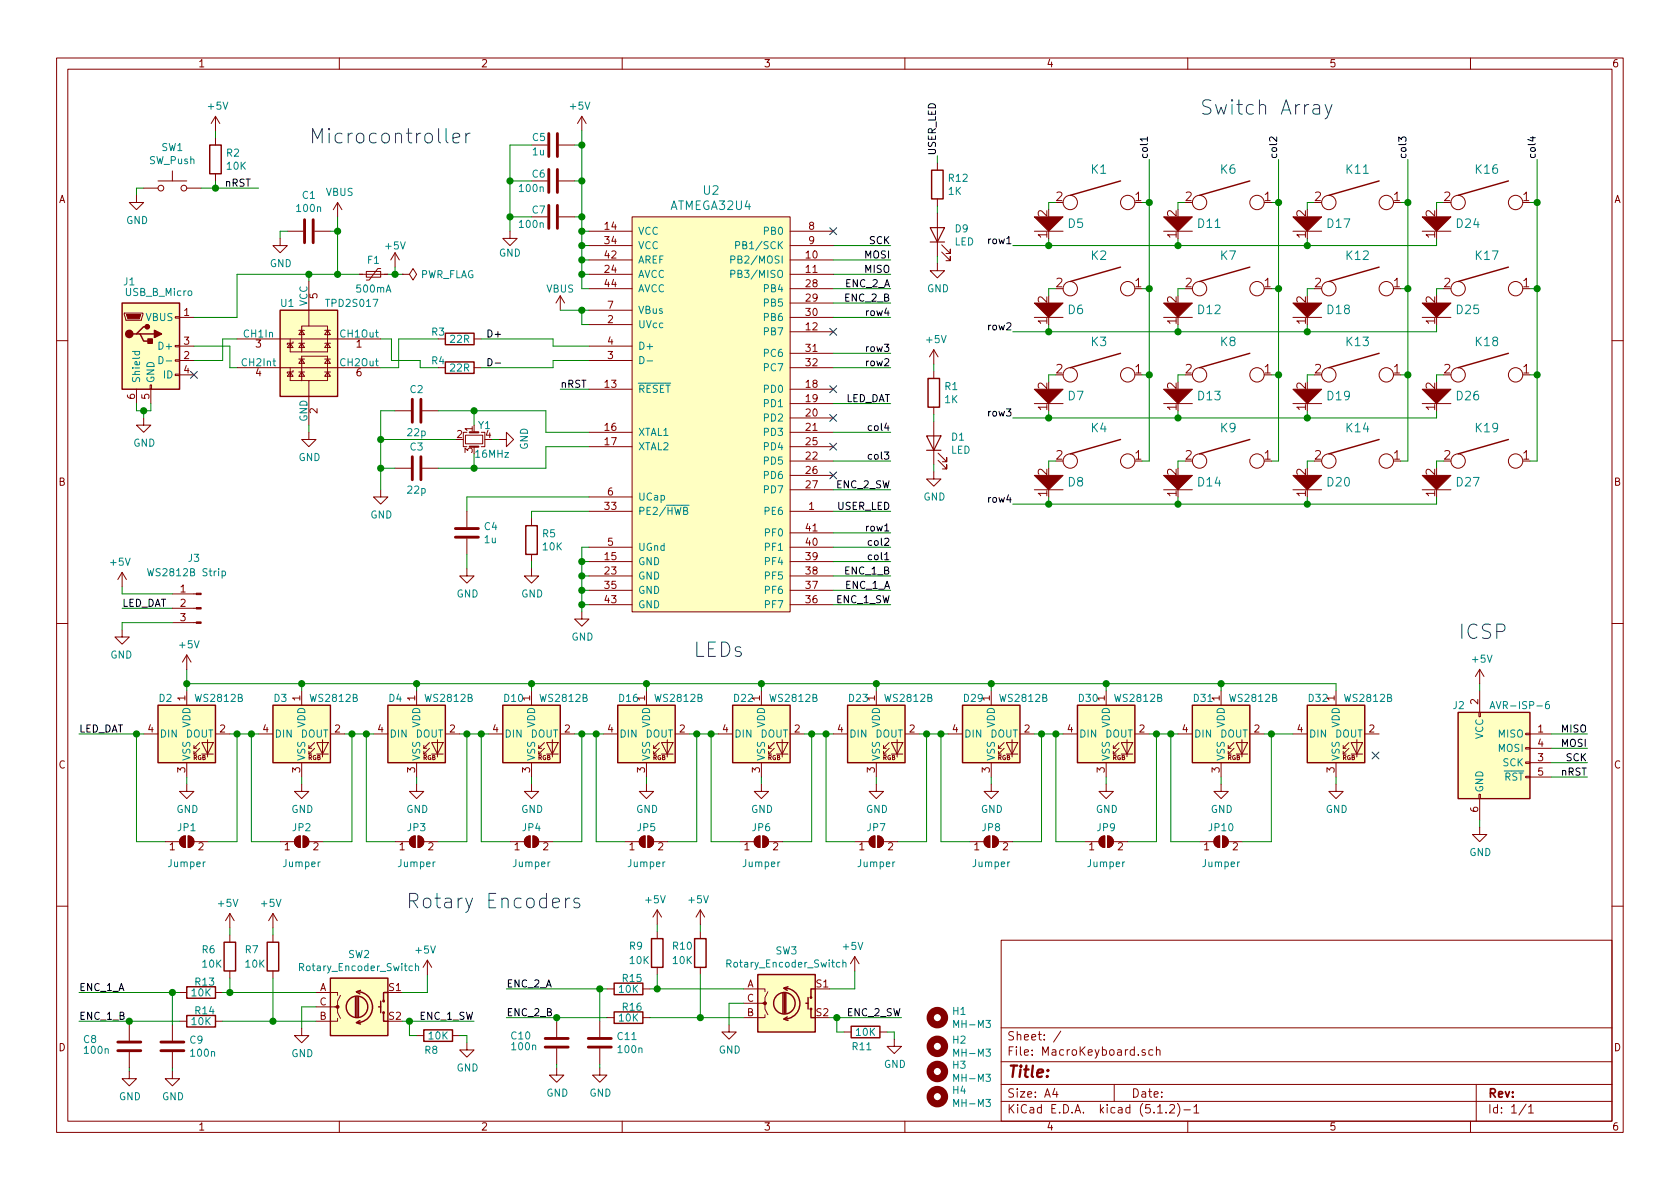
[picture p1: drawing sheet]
<svg xmlns="http://www.w3.org/2000/svg" width="297mm" height="210mm" viewBox="0 0 297 210" stroke-linecap="round" stroke-linejoin="round" font-family="sans-serif">
<defs><g id="words">
<g font-size="3.5" fill="#0000c2">
<text x="212.1" y="20.3">Switch Array</text>
<text x="54.6" y="25.4">Microcontroller</text>
<text x="257.8" y="113">ICSP</text>
<text x="122.6" y="116.2">LEDs</text>
<text x="71.8" y="160.6">Rotary Encoders</text>
</g>
<text font-size="2.8" fill="#840000" x="178" y="190.5">Title:</text>
<g font-size="2.1" fill="#008484">
<text x="124.4" y="34.4">U2</text>
<text x="193" y="30.7">K1</text>
<text x="215.8" y="30.7">K6</text>
<text x="238.1" y="30.7">K11</text>
<text x="261" y="30.7">K16</text>
<text x="118.6" y="37.1">ATMEGA32U4</text>
<text x="188.9" y="40.3">D5</text>
<text x="211.9" y="40.3">D11</text>
<text x="234.7" y="40.3">D17</text>
<text x="257.6" y="40.3">D24</text>
<text x="193" y="46">K2</text>
<text x="215.8" y="46">K7</text>
<text x="238.1" y="46">K12</text>
<text x="261" y="46">K17</text>
<text x="188.9" y="55.5">D6</text>
<text x="211.9" y="55.5">D12</text>
<text x="234.7" y="55.5">D18</text>
<text x="257.6" y="55.5">D25</text>
<text x="193" y="61.2">K3</text>
<text x="215.8" y="61.2">K8</text>
<text x="238.1" y="61.2">K13</text>
<text x="261" y="61.2">K18</text>
<text x="188.9" y="70.8">D7</text>
<text x="211.9" y="70.8">D13</text>
<text x="234.7" y="70.8">D19</text>
<text x="257.6" y="70.8">D26</text>
<text x="193" y="76.4">K4</text>
<text x="215.8" y="76.4">K9</text>
<text x="238.1" y="76.4">K14</text>
<text x="261" y="76.4">K19</text>
<text x="188.9" y="86">D8</text>
<text x="211.9" y="86">D14</text>
<text x="234.7" y="86">D20</text>
<text x="257.6" y="86">D27</text>
</g>
<g font-size="2.1" fill="#840000">
<text x="186.7" y="35.6">2</text>
<text x="200.7" y="35.6">1</text>
<text x="209.6" y="35.6">2</text>
<text x="223.6" y="35.6">1</text>
<text x="232.5" y="35.6">2</text>
<text x="246.4" y="35.6">1</text>
<text x="255.3" y="35.6">2</text>
<text x="269.3" y="35.6">1</text>
<text x="185.2" y="38.3" transform="rotate(-90 185.2 38.3)">2</text>
<text x="208" y="38.3" transform="rotate(-90 208 38.3)">2</text>
<text x="230.9" y="38.3" transform="rotate(-90 230.9 38.3)">2</text>
<text x="253.7" y="38.3" transform="rotate(-90 253.7 38.3)">2</text>
<text x="185.2" y="42.1" transform="rotate(-90 185.2 42.1)">1</text>
<text x="208" y="42.1" transform="rotate(-90 208 42.1)">1</text>
<text x="230.9" y="42.1" transform="rotate(-90 230.9 42.1)">1</text>
<text x="253.7" y="42.1" transform="rotate(-90 253.7 42.1)">1</text>
<text x="185.2" y="53.5" transform="rotate(-90 185.2 53.5)">2</text>
<text x="186.7" y="50.8">2</text>
<text x="200.7" y="50.8">1</text>
<text x="208" y="53.5" transform="rotate(-90 208 53.5)">2</text>
<text x="209.6" y="50.8">2</text>
<text x="223.6" y="50.8">1</text>
<text x="230.9" y="53.5" transform="rotate(-90 230.9 53.5)">2</text>
<text x="232.5" y="50.8">2</text>
<text x="246.4" y="50.8">1</text>
<text x="253.7" y="53.5" transform="rotate(-90 253.7 53.5)">2</text>
<text x="255.3" y="50.8">2</text>
<text x="269.3" y="50.8">1</text>
<text x="185.2" y="57.3" transform="rotate(-90 185.2 57.3)">1</text>
<text x="208" y="57.3" transform="rotate(-90 208 57.3)">1</text>
<text x="230.9" y="57.3" transform="rotate(-90 230.9 57.3)">1</text>
<text x="253.7" y="57.3" transform="rotate(-90 253.7 57.3)">1</text>
<text x="185.2" y="68.8" transform="rotate(-90 185.2 68.8)">2</text>
<text x="186.7" y="66">2</text>
<text x="200.7" y="66">1</text>
<text x="208" y="68.8" transform="rotate(-90 208 68.8)">2</text>
<text x="209.6" y="66">2</text>
<text x="223.6" y="66">1</text>
<text x="230.9" y="68.8" transform="rotate(-90 230.9 68.8)">2</text>
<text x="232.5" y="66">2</text>
<text x="246.4" y="66">1</text>
<text x="253.7" y="68.8" transform="rotate(-90 253.7 68.8)">2</text>
<text x="255.3" y="66">2</text>
<text x="269.3" y="66">1</text>
<text x="185.2" y="72.6" transform="rotate(-90 185.2 72.6)">1</text>
<text x="208" y="72.6" transform="rotate(-90 208 72.6)">1</text>
<text x="230.9" y="72.6" transform="rotate(-90 230.9 72.6)">1</text>
<text x="253.7" y="72.6" transform="rotate(-90 253.7 72.6)">1</text>
<text x="186.7" y="81.3">2</text>
<text x="200.7" y="81.3">1</text>
<text x="209.6" y="81.3">2</text>
<text x="223.6" y="81.3">1</text>
<text x="232.5" y="81.3">2</text>
<text x="246.4" y="81.3">1</text>
<text x="255.3" y="81.3">2</text>
<text x="269.3" y="81.3">1</text>
<text x="185.2" y="87.8" transform="rotate(-90 185.2 87.8)">1</text>
<text x="185.2" y="84" transform="rotate(-90 185.2 84)">2</text>
<text x="208" y="87.8" transform="rotate(-90 208 87.8)">1</text>
<text x="208" y="84" transform="rotate(-90 208 84)">2</text>
<text x="230.9" y="87.8" transform="rotate(-90 230.9 87.8)">1</text>
<text x="230.9" y="84" transform="rotate(-90 230.9 84)">2</text>
<text x="253.7" y="87.8" transform="rotate(-90 253.7 87.8)">1</text>
<text x="253.7" y="84" transform="rotate(-90 253.7 84)">2</text>
<text x="178" y="184">Sheet: /</text>
<text x="178" y="186.7">File: MacroKeyboard.sch</text>
<text x="178" y="196.9">KiCad E.D.A. kicad (5.1.2)-1</text>
<text x="178" y="194.1">Size: A4</text>
<text x="200" y="194.1">Date:</text>
<text x="263" y="194.1">Rev:</text>
<text x="263" y="196.9">Id: 1/1</text>
</g>
<g font-size="1.8" fill="#840000">
<text x="35" y="11.9">1</text>
<text x="85" y="11.9">2</text>
<text x="135" y="11.9">3</text>
<text x="185" y="11.9">4</text>
<text x="235" y="11.9">5</text>
<text x="285" y="11.9">6</text>
<text x="10.4" y="35.9">A</text>
<text x="285.4" y="35.9">A</text>
<text x="107" y="40.6">14</text>
<text x="143" y="40.6">8</text>
<text x="107" y="43.2">34</text>
<text x="107" y="45.7">42</text>
<text x="142.5" y="45.7">10</text>
<text x="143" y="43.2">9</text>
<text x="56.1" y="52.8" transform="rotate(-90 56.1 52.8)">5</text>
<text x="107" y="48.3">24</text>
<text x="107" y="50.8">44</text>
<text x="142.5" y="48.3">11</text>
<text x="142.5" y="50.8">28</text>
<text x="142.5" y="53.3">29</text>
<text x="32.5" y="55.9">1</text>
<text x="107.5" y="57.1">2</text>
<text x="107.5" y="54.6">7</text>
<text x="142.5" y="58.4">12</text>
<text x="142.5" y="55.9">30</text>
<text x="32.5" y="63.5">2</text>
<text x="32.5" y="61">3</text>
<text x="45.2" y="61.5">3</text>
<text x="63" y="61.5">1</text>
<text x="107.5" y="63.5">3</text>
<text x="107.5" y="61">4</text>
<text x="142.5" y="62.2">31</text>
<text x="142.5" y="64.8">32</text>
<text x="23.9" y="70.6" transform="rotate(-90 23.9 70.6)">6</text>
<text x="26.4" y="70.6" transform="rotate(-90 26.4 70.6)">5</text>
<text x="32.5" y="66">4</text>
<text x="45.2" y="66.5">4</text>
<text x="63" y="66.5">6</text>
<text x="107" y="68.6">13</text>
<text x="142.5" y="68.6">18</text>
<text x="142.5" y="71.1">19</text>
<text x="56.1" y="73.1" transform="rotate(-90 56.1 73.1)">2</text>
<text x="80.8" y="77.5">2</text>
<text x="83.6" y="76.3" transform="rotate(-90 83.6 76.3)">1</text>
<text x="107" y="76.2">16</text>
<text x="142.5" y="73.7">20</text>
<text x="142.5" y="76.2">21</text>
<text x="83.6" y="80.1" transform="rotate(-90 83.6 80.1)">3</text>
<text x="107" y="78.7">17</text>
<text x="142.5" y="81.3">22</text>
<text x="142.5" y="78.7">25</text>
<text x="142.5" y="83.8">26</text>
<text x="10.4" y="85.9">B</text>
<text x="107.5" y="87.6">6</text>
<text x="142.5" y="86.4">27</text>
<text x="285.4" y="85.9">B</text>
<text x="107" y="90.2">33</text>
<text x="142.5" y="94">41</text>
<text x="143" y="90.2">1</text>
<text x="107" y="99.1">15</text>
<text x="107" y="101.6">23</text>
<text x="107.5" y="96.5">5</text>
<text x="142.5" y="101.6">38</text>
<text x="142.5" y="99.1">39</text>
<text x="142.5" y="96.5">40</text>
<text x="31.9" y="104.8">1</text>
<text x="31.9" y="107.3">2</text>
<text x="107" y="104.1">35</text>
<text x="107" y="106.7">43</text>
<text x="142.5" y="106.7">36</text>
<text x="142.5" y="104.1">37</text>
<text x="31.9" y="109.8">3</text>
<text x="32.8" y="123.9" transform="rotate(-90 32.8 123.9)">1</text>
<text x="53.1" y="123.9" transform="rotate(-90 53.1 123.9)">1</text>
<text x="73.4" y="123.9" transform="rotate(-90 73.4 123.9)">1</text>
<text x="93.7" y="123.9" transform="rotate(-90 93.7 123.9)">1</text>
<text x="114" y="123.9" transform="rotate(-90 114 123.9)">1</text>
<text x="134.4" y="123.9" transform="rotate(-90 134.4 123.9)">1</text>
<text x="154.7" y="123.9" transform="rotate(-90 154.7 123.9)">1</text>
<text x="175" y="123.9" transform="rotate(-90 175 123.9)">1</text>
<text x="195.3" y="123.9" transform="rotate(-90 195.3 123.9)">1</text>
<text x="215.6" y="123.9" transform="rotate(-90 215.6 123.9)">1</text>
<text x="236" y="123.9" transform="rotate(-90 236 123.9)">1</text>
<text x="261.4" y="124.6" transform="rotate(-90 261.4 124.6)">2</text>
<text x="26.2" y="129.5">4</text>
<text x="38.9" y="129.5">2</text>
<text x="46.5" y="129.5">4</text>
<text x="59.2" y="129.5">2</text>
<text x="66.8" y="129.5">4</text>
<text x="79.5" y="129.5">2</text>
<text x="87.1" y="129.5">4</text>
<text x="99.8" y="129.5">2</text>
<text x="107.5" y="129.5">4</text>
<text x="120.2" y="129.5">2</text>
<text x="127.8" y="129.5">4</text>
<text x="140.5" y="129.5">2</text>
<text x="148.1" y="129.5">4</text>
<text x="160.8" y="129.5">2</text>
<text x="168.4" y="129.5">4</text>
<text x="181.1" y="129.5">2</text>
<text x="188.7" y="129.5">4</text>
<text x="201.4" y="129.5">2</text>
<text x="209.1" y="129.5">4</text>
<text x="221.8" y="129.5">2</text>
<text x="229.4" y="129.5">4</text>
<text x="242.1" y="129.5">2</text>
<text x="271.9" y="129.5">1</text>
<text x="10.4" y="135.9">C</text>
<text x="32.8" y="136.6" transform="rotate(-90 32.8 136.6)">3</text>
<text x="53.1" y="136.6" transform="rotate(-90 53.1 136.6)">3</text>
<text x="73.4" y="136.6" transform="rotate(-90 73.4 136.6)">3</text>
<text x="93.7" y="136.6" transform="rotate(-90 93.7 136.6)">3</text>
<text x="114" y="136.6" transform="rotate(-90 114 136.6)">3</text>
<text x="134.4" y="136.6" transform="rotate(-90 134.4 136.6)">3</text>
<text x="154.7" y="136.6" transform="rotate(-90 154.7 136.6)">3</text>
<text x="175" y="136.6" transform="rotate(-90 175 136.6)">3</text>
<text x="195.3" y="136.6" transform="rotate(-90 195.3 136.6)">3</text>
<text x="215.6" y="136.6" transform="rotate(-90 215.6 136.6)">3</text>
<text x="236" y="136.6" transform="rotate(-90 236 136.6)">3</text>
<text x="271.9" y="134.6">3</text>
<text x="271.9" y="132.1">4</text>
<text x="271.9" y="137.2">5</text>
<text x="285.4" y="135.9">C</text>
<text x="261.4" y="143.6" transform="rotate(-90 261.4 143.6)">6</text>
<text x="30" y="150.4">1</text>
<text x="35.1" y="150.4">2</text>
<text x="50.3" y="150.4">1</text>
<text x="55.4" y="150.4">2</text>
<text x="70.6" y="150.4">1</text>
<text x="75.7" y="150.4">2</text>
<text x="91" y="150.4">1</text>
<text x="96" y="150.4">2</text>
<text x="111.3" y="150.4">1</text>
<text x="116.4" y="150.4">2</text>
<text x="131.6" y="150.4">1</text>
<text x="136.7" y="150.4">2</text>
<text x="151.9" y="150.4">1</text>
<text x="157" y="150.4">2</text>
<text x="172.2" y="150.4">1</text>
<text x="177.3" y="150.4">2</text>
<text x="192.6" y="150.4">1</text>
<text x="197.6" y="150.4">2</text>
<text x="212.9" y="150.4">1</text>
<text x="218" y="150.4">2</text>
<text x="56.5" y="175.3">A</text>
<text x="56.5" y="177.8">C</text>
<text x="68.8" y="175.3">S1</text>
<text x="132.1" y="174.6">A</text>
<text x="132.1" y="179.7">B</text>
<text x="132.1" y="177.2">C</text>
<text x="144.3" y="174.6">S1</text>
<text x="144.3" y="179.7">S2</text>
<text x="10.4" y="185.9">D</text>
<text x="56.5" y="180.3">B</text>
<text x="68.8" y="180.3">S2</text>
<text x="285.4" y="185.9">D</text>
<text x="35" y="199.9">1</text>
<text x="85" y="199.9">2</text>
<text x="135" y="199.9">3</text>
<text x="185" y="199.9">4</text>
<text x="235" y="199.9">5</text>
<text x="285" y="199.9">6</text>
</g>
<g font-size="1.8" fill="#008484">
<text x="36.9" y="19.4">+5V</text>
<text x="100.9" y="19.4">+5V</text>
<text x="26.4" y="29">SW_Push</text>
<text x="28.6" y="26.7">SW1</text>
<text x="40.1" y="27.7">R2</text>
<text x="94.2" y="24.9">C5</text>
<text x="94.2" y="27.5">1u</text>
<text x="40.2" y="30">10K</text>
<text x="53.5" y="35.2">C1</text>
<text x="57.6" y="34.6">VBUS</text>
<text x="92" y="34">100n</text>
<text x="94.1" y="31.4">C6</text>
<text x="167.7" y="34.5">1K</text>
<text x="167.8" y="32.2">R12</text>
<text x="22.3" y="39.6">GND</text>
<text x="52.6" y="37.5">100n</text>
<text x="92" y="40.3">100n</text>
<text x="94.1" y="37.8">C7</text>
<text x="112.8" y="41.5">VCC</text>
<text x="135.3" y="41.5">PB0</text>
<text x="168.9" y="41.1">D9</text>
<text x="47.7" y="47.2">GND</text>
<text x="65" y="46.7">F1</text>
<text x="68.2" y="44.1">+5V</text>
<text x="88.2" y="45.4">GND</text>
<text x="112.8" y="44.1">VCC</text>
<text x="112.8" y="46.6">AREF</text>
<text x="130.2" y="46.6">PB2/MOSI</text>
<text x="131" y="44.1">PB1/SCK</text>
<text x="168.8" y="43.4">LED</text>
<text x="21.9" y="50.5">J1</text>
<text x="22.3" y="52.3">USB_B_Micro</text>
<text x="63.1" y="51.7">500mA</text>
<text x="74.2" y="49.2">PWR_FLAG</text>
<text x="96.6" y="51.7">VBUS</text>
<text x="112.8" y="49.1">AVCC</text>
<text x="112.8" y="51.7">AVCC</text>
<text x="130.2" y="49.1">PB3/MISO</text>
<text x="135.3" y="51.7">PB4</text>
<text x="163.9" y="51.7">GND</text>
<text x="25.8" y="56.8">VBUS</text>
<text x="43.2" y="59.7">CH1In</text>
<text x="49.7" y="54.3">U1</text>
<text x="54.4" y="54.2" transform="rotate(-90 54.4 54.2)">VCC</text>
<text x="57.9" y="54.3">TPD2S017</text>
<text x="60.2" y="59.7">CH1Out</text>
<text x="76.4" y="59.4">R3</text>
<text x="112.8" y="58">UVcc</text>
<text x="112.8" y="55.5">VBus</text>
<text x="135.3" y="59.3">PB7</text>
<text x="135.3" y="54.2">PB5</text>
<text x="135.3" y="56.8">PB6</text>
<text x="28.4" y="61.8">D+</text>
<text x="42.9" y="64.8">CH2Int</text>
<text x="60.2" y="64.8">CH2Out</text>
<text x="76.4" y="64.4">R4</text>
<text x="79.7" y="60.6">22R</text>
<text x="79.7" y="65.7">22R</text>
<text x="112.8" y="61.8">D+</text>
<text x="135.3" y="63.1">PC6</text>
<text x="135.3" y="65.7">PC7</text>
<text x="163.9" y="60.7">+5V</text>
<text x="24.8" y="67.8" transform="rotate(-90 24.8 67.8)">Shield</text>
<text x="27.3" y="67.8" transform="rotate(-90 27.3 67.8)">GND</text>
<text x="29" y="66.9">ID</text>
<text x="72.5" y="69.5">C2</text>
<text x="112.8" y="69.5">RESET</text>
<text x="135.3" y="69.5">PD0</text>
<text x="167.1" y="69">R1</text>
<text x="167.1" y="71.3">1K</text>
<text x="54.4" y="74.6" transform="rotate(-90 54.4 74.6)">GND</text>
<text x="72.1" y="77.1">22p</text>
<text x="84.6" y="75.9">Y1</text>
<text x="85.9" y="77.5">4</text>
<text x="112.8" y="77.1">XTAL1</text>
<text x="135.3" y="72">PD1</text>
<text x="135.3" y="74.5">PD2</text>
<text x="135.3" y="77.1">PD3</text>
<text x="168.3" y="77.9">D1</text>
<text x="23.6" y="79">GND</text>
<text x="52.8" y="81.5">GND</text>
<text x="72.5" y="79.7">C3</text>
<text x="84.2" y="80.9">16MHz</text>
<text x="93.3" y="79.5" transform="rotate(-90 93.3 79.5)">GND</text>
<text x="112.8" y="79.6">XTAL2</text>
<text x="135.3" y="82.2">PD5</text>
<text x="135.3" y="79.6">PD4</text>
<text x="168.1" y="80.2">LED</text>
<text x="72.1" y="87.3">22p</text>
<text x="112.8" y="88.5">UCap</text>
<text x="135.3" y="84.7">PD6</text>
<text x="135.3" y="87.2">PD7</text>
<text x="163.3" y="88.5">GND</text>
<text x="65.5" y="91.7">GND</text>
<text x="85.7" y="93.7">C4</text>
<text x="96" y="95">R5</text>
<text x="112.8" y="91.1">PE2/HWB</text>
<text x="135.3" y="91.1">PE6</text>
<text x="135.4" y="94.9">PF0</text>
<text x="19.6" y="100">+5V</text>
<text x="26.7" y="101.9">WS2812B Strip</text>
<text x="33.3" y="99.4">J3</text>
<text x="85.7" y="96.1">1u</text>
<text x="96" y="97.3">10K</text>
<text x="112.8" y="99.9">GND</text>
<text x="112.8" y="97.4">UGnd</text>
<text x="135.4" y="99.9">PF4</text>
<text x="135.4" y="97.4">PF1</text>
<text x="80.7" y="105.7">GND</text>
<text x="92.2" y="105.7">GND</text>
<text x="112.8" y="102.5">GND</text>
<text x="112.8" y="105">GND</text>
<text x="112.8" y="107.6">GND</text>
<text x="135.4" y="107.6">PF7</text>
<text x="135.4" y="105">PF6</text>
<text x="135.4" y="102.5">PF5</text>
<text x="101" y="113.3">GND</text>
<text x="19.5" y="116.5">GND</text>
<text x="31.8" y="114.6">+5V</text>
<text x="260.4" y="117.2">+5V</text>
<text x="28.1" y="124.1">D2</text>
<text x="34.7" y="124.1">WS2812B</text>
<text x="48.5" y="124.1">D3</text>
<text x="55" y="124.1">WS2812B</text>
<text x="68.8" y="124.1">D4</text>
<text x="75.4" y="124.1">WS2812B</text>
<text x="89.2" y="124.1">D10</text>
<text x="95.7" y="124.1">WS2812B</text>
<text x="109.5" y="124.1">D16</text>
<text x="116" y="124.1">WS2812B</text>
<text x="129.8" y="124.1">D22</text>
<text x="136.3" y="124.1">WS2812B</text>
<text x="150.1" y="124.1">D23</text>
<text x="156.6" y="124.1">WS2812B</text>
<text x="170.5" y="124.1">D29</text>
<text x="177" y="124.1">WS2812B</text>
<text x="190.8" y="124.1">D30</text>
<text x="197.3" y="124.1">WS2812B</text>
<text x="211.1" y="124.1">D31</text>
<text x="217.6" y="124.1">WS2812B</text>
<text x="231.4" y="124.1">D32</text>
<text x="237.9" y="124.1">WS2812B</text>
<text x="256.9" y="125.4">J2</text>
<text x="264.4" y="125.4">AVR-ISP-6</text>
<text x="28.2" y="130.4">DIN</text>
<text x="32.8" y="130.4">DOUT</text>
<text x="33.7" y="128.7" transform="rotate(-90 33.7 128.7)">VDD</text>
<text x="48.5" y="130.4">DIN</text>
<text x="53.2" y="130.4">DOUT</text>
<text x="54" y="128.7" transform="rotate(-90 54 128.7)">VDD</text>
<text x="68.8" y="130.4">DIN</text>
<text x="73.5" y="130.4">DOUT</text>
<text x="74.3" y="128.7" transform="rotate(-90 74.3 128.7)">VDD</text>
<text x="89.2" y="130.4">DIN</text>
<text x="93.8" y="130.4">DOUT</text>
<text x="94.6" y="128.7" transform="rotate(-90 94.6 128.7)">VDD</text>
<text x="109.5" y="130.4">DIN</text>
<text x="114.1" y="130.4">DOUT</text>
<text x="114.9" y="128.7" transform="rotate(-90 114.9 128.7)">VDD</text>
<text x="129.8" y="130.4">DIN</text>
<text x="134.4" y="130.4">DOUT</text>
<text x="135.3" y="128.7" transform="rotate(-90 135.3 128.7)">VDD</text>
<text x="150.1" y="130.4">DIN</text>
<text x="154.8" y="130.4">DOUT</text>
<text x="155.6" y="128.7" transform="rotate(-90 155.6 128.7)">VDD</text>
<text x="170.4" y="130.4">DIN</text>
<text x="175.1" y="130.4">DOUT</text>
<text x="175.9" y="128.7" transform="rotate(-90 175.9 128.7)">VDD</text>
<text x="190.8" y="130.4">DIN</text>
<text x="195.4" y="130.4">DOUT</text>
<text x="196.2" y="128.7" transform="rotate(-90 196.2 128.7)">VDD</text>
<text x="211.1" y="130.4">DIN</text>
<text x="215.7" y="130.4">DOUT</text>
<text x="216.5" y="128.7" transform="rotate(-90 216.5 128.7)">VDD</text>
<text x="231.4" y="130.4">DIN</text>
<text x="236" y="130.4">DOUT</text>
<text x="236.9" y="128.7" transform="rotate(-90 236.9 128.7)">VDD</text>
<text x="262.3" y="130.7" transform="rotate(-90 262.3 130.7)">VCC</text>
<text x="265" y="130.4">MISO</text>
<text x="33.7" y="134.6" transform="rotate(-90 33.7 134.6)">VSS</text>
<text x="54" y="134.6" transform="rotate(-90 54 134.6)">VSS</text>
<text x="74.3" y="134.6" transform="rotate(-90 74.3 134.6)">VSS</text>
<text x="94.6" y="134.6" transform="rotate(-90 94.6 134.6)">VSS</text>
<text x="114.9" y="134.6" transform="rotate(-90 114.9 134.6)">VSS</text>
<text x="135.3" y="134.6" transform="rotate(-90 135.3 134.6)">VSS</text>
<text x="155.6" y="134.6" transform="rotate(-90 155.6 134.6)">VSS</text>
<text x="175.9" y="134.6" transform="rotate(-90 175.9 134.6)">VSS</text>
<text x="196.2" y="134.6" transform="rotate(-90 196.2 134.6)">VSS</text>
<text x="216.5" y="134.6" transform="rotate(-90 216.5 134.6)">VSS</text>
<text x="236.9" y="134.6" transform="rotate(-90 236.9 134.6)">VSS</text>
<text x="265" y="133">MOSI</text>
<text x="265.8" y="135.5">SCK</text>
<text x="31.2" y="143.8">GND</text>
<text x="51.5" y="143.8">GND</text>
<text x="71.8" y="143.8">GND</text>
<text x="92.2" y="143.8">GND</text>
<text x="112.5" y="143.8">GND</text>
<text x="132.8" y="143.8">GND</text>
<text x="153.1" y="143.8">GND</text>
<text x="173.4" y="143.8">GND</text>
<text x="193.8" y="143.8">GND</text>
<text x="214.1" y="143.8">GND</text>
<text x="234.4" y="143.8">GND</text>
<text x="262.3" y="140.2" transform="rotate(-90 262.3 140.2)">GND</text>
<text x="266" y="138">RST</text>
<text x="31.4" y="147">JP1</text>
<text x="51.8" y="147">JP2</text>
<text x="72.1" y="147">JP3</text>
<text x="92.4" y="147">JP4</text>
<text x="112.7" y="147">JP5</text>
<text x="133" y="147">JP6</text>
<text x="153.4" y="147">JP7</text>
<text x="173.7" y="147">JP8</text>
<text x="194" y="147">JP9</text>
<text x="213.8" y="147">JP10</text>
<text x="29.8" y="153.3">Jumper</text>
<text x="50.1" y="153.3">Jumper</text>
<text x="70.5" y="153.3">Jumper</text>
<text x="90.8" y="153.3">Jumper</text>
<text x="111.1" y="153.3">Jumper</text>
<text x="131.4" y="153.3">Jumper</text>
<text x="151.7" y="153.3">Jumper</text>
<text x="172.1" y="153.3">Jumper</text>
<text x="192.4" y="153.3">Jumper</text>
<text x="212.7" y="153.3">Jumper</text>
<text x="259.8" y="151.4">GND</text>
<text x="38.7" y="160.4">+5V</text>
<text x="46.3" y="160.4">+5V</text>
<text x="114.2" y="159.7">+5V</text>
<text x="121.8" y="159.7">+5V</text>
<text x="111.3" y="167.9">R9</text>
<text x="119" y="167.9">R10</text>
<text x="149.1" y="168">+5V</text>
<text x="35.8" y="168.6">R6</text>
<text x="35.8" y="171.1">10K</text>
<text x="43.4" y="168.6">R7</text>
<text x="43.5" y="171.1">10K</text>
<text x="53.3" y="171.7">Rotary_Encoder_Switch</text>
<text x="61.6" y="169.4">SW2</text>
<text x="73.6" y="168.6">+5V</text>
<text x="110.1" y="173.7">R15</text>
<text x="111.4" y="170.5">10K</text>
<text x="119" y="170.5">10K</text>
<text x="128.9" y="171.1">Rotary_Encoder_Switch</text>
<text x="137.2" y="168.8">SW3</text>
<text x="33.9" y="176.2">10K</text>
<text x="34.6" y="174.3">R13</text>
<text x="34.6" y="179.4">R14</text>
<text x="109.5" y="175.6">10K</text>
<text x="110.1" y="178.7">R16</text>
<text x="168.5" y="179.5">H1</text>
<text x="14.8" y="184.4">C8</text>
<text x="33.6" y="184.6">C9</text>
<text x="33.9" y="181.3">10K</text>
<text x="75.8" y="183.8">10K</text>
<text x="90.4" y="183.8">C10</text>
<text x="90.6" y="185.7">100n</text>
<text x="109.2" y="183.9">C11</text>
<text x="109.5" y="180.6">10K</text>
<text x="150.8" y="185.7">R11</text>
<text x="151.4" y="183.2">10K</text>
<text x="168.5" y="184.6">H2</text>
<text x="169" y="181.8">MH-M3</text>
<text x="15.1" y="186.4">100n</text>
<text x="33.9" y="186.9">100n</text>
<text x="51.5" y="186.9">GND</text>
<text x="75.1" y="186.4">R8</text>
<text x="80.7" y="189.5">GND</text>
<text x="109.4" y="186.2">100n</text>
<text x="127.1" y="186.3">GND</text>
<text x="156.3" y="188.8">GND</text>
<text x="168.5" y="189">H3</text>
<text x="169" y="186.9">MH-M3</text>
<text x="169" y="191.3">MH-M3</text>
<text x="21" y="194.6">GND</text>
<text x="28.7" y="194.6">GND</text>
<text x="96.6" y="193.9">GND</text>
<text x="104.2" y="193.9">GND</text>
<text x="168.5" y="193.4">H4</text>
<text x="169" y="195.8">MH-M3</text>
</g>
<g font-size="1.8">
<text x="165.5" y="27.6" transform="rotate(-90 165.5 27.6)">USER_LED</text>
<text x="202.9" y="28.2" transform="rotate(-90 202.9 28.2)">col1</text>
<text x="225.8" y="28.2" transform="rotate(-90 225.8 28.2)">col2</text>
<text x="248.7" y="28.2" transform="rotate(-90 248.7 28.2)">col3</text>
<text x="271.5" y="28.2" transform="rotate(-90 271.5 28.2)">col4</text>
<text x="39.8" y="33">nRST</text>
<text x="153" y="45.7">MOSI</text>
<text x="153.7" y="43.2">SCK</text>
<text x="174.9" y="43.2">row1</text>
<text x="149.5" y="50.8">ENC_2_A</text>
<text x="149.5" y="53.3">ENC_2_B</text>
<text x="153" y="48.3">MISO</text>
<text x="86.6" y="59.7">D+</text>
<text x="153.3" y="55.9">row4</text>
<text x="174.9" y="58.4">row2</text>
<text x="153.3" y="64.8">row2</text>
<text x="153.3" y="62.2">row3</text>
<text x="99.1" y="68.6">nRST</text>
<text x="149.3" y="71.1">LED_DAT</text>
<text x="153.9" y="76.2">col4</text>
<text x="174.9" y="73.7">row3</text>
<text x="153.9" y="81.3">col3</text>
<text x="148" y="86.4">ENC_2_SW</text>
<text x="174.9" y="88.9">row4</text>
<text x="148.1" y="90.2">USER_LED</text>
<text x="153.3" y="94">row1</text>
<text x="149.5" y="101.6">ENC_1_B</text>
<text x="153.9" y="99.1">col1</text>
<text x="153.9" y="96.5">col2</text>
<text x="21.6" y="107.3">LED_DAT</text>
<text x="148" y="106.7">ENC_1_SW</text>
<text x="149.5" y="104.1">ENC_1_A</text>
<text x="14" y="129.5">LED_DAT</text>
<text x="276.1" y="129.5">MISO</text>
<text x="276" y="137.2">nRST</text>
<text x="276.1" y="132.1">MOSI</text>
<text x="276.9" y="134.6">SCK</text>
<text x="14" y="175.3">ENC_1_A</text>
<text x="89.5" y="174.6">ENC_2_A</text>
<text x="89.5" y="179.7">ENC_2_B</text>
<text x="149.9" y="179.7">ENC_2_SW</text>
<text x="14" y="180.3">ENC_1_B</text>
<text x="74.3" y="180.3">ENC_1_SW</text>
</g>
<g font-size="1.1" fill="#840000">
<text x="34.1" y="134.4">RGB</text>
<text x="54.5" y="134.4">RGB</text>
<text x="74.8" y="134.4">RGB</text>
<text x="95.1" y="134.4">RGB</text>
<text x="115.4" y="134.4">RGB</text>
<text x="135.7" y="134.4">RGB</text>
<text x="156.1" y="134.4">RGB</text>
<text x="176.4" y="134.4">RGB</text>
<text x="196.7" y="134.4">RGB</text>
<text x="217" y="134.4">RGB</text>
<text x="237.3" y="134.4">RGB</text>
</g>
</g></defs>
<g fill="none" stroke="#840000" stroke-width=".18">
<path d="M10 10.3h277v189.9h-277zM12 12.2h273v186.1h-273zM60 10.3v1.9M110 10.3v1.9M160 10.3v1.9M210 10.3v1.9M260 10.3v1.9M24.1 34.5v1.3h1.3l-1.3 1.3-1.2-1.3h1.2M25.4 33.3h2.5M27.9 32h5.1M30.5 30.2v1.8M33 33.3h2.6"/>
<path d="M38.1 20.6v2.5M38.1 24.4v1.2M38.1 30.7v1.3M38.1 20.6l-.8 1.2M38.1 20.6l.8 1.2M59.7 35.8l-.8 1.3M59.7 35.8v2.5M59.7 35.8l.8 1.3M94 25.6h2.8M98.8 32h2.8M98.8 25.6h2.8M98.8 38.3h2.8"/>
<path d="M102.9 20.6l.7 1.2M102.9 20.6v2.5M102.9 20.6l-.8 1.2M111.8 38.3h27.9v69.9h-27.9zM165.7 28.8v1.3M165.7 35.2v1.2M165.7 37.7v7.6M22 55.4h3.3v.2l-.3 1h-2.8zM31 56h.7v.3h-.7zM31.7 56.1h2.6M41.9 59.9h25.4M49.5 42.2v1.2h1.3l-1.3 1.3-1.2-1.3h1.2"/>
<path d="M50.8 40.9h2.8M51.3 59.9v.8M52.8 58.4h1M53.3 59.2v-.8v2.3M53.3 58.4l.5 .8h-1zM53.3 58.4v-.7h4.6v.7M54.6 49.8v7.9M55.6 40.9h2.8M57.4 58.4h1M57.9 59.2v-.8v2.3M57.9 58.4l.5 .8h-1zM63.5 48.5h5.1"/>
<path d="M64.8 48h2.5v1h-2.5zM67.3 47.5h-.5l-1.5 2h-.5M69.8 44.7l-.7 1.3M69.8 44.7v2.5M69.8 44.7l.8 1.3M71.1 48.5h1.3l.6-1 .7 1-.7 1-.6-1M71.1 48.5h.1M83.8 59.9h1.3M90.2 40.9v1.3h-1.3l1.3 1.2 1.2-1.2h-1.2M99.1 52.3l-.8 1.3M99.1 52.3v2.6M99.1 52.3l.7 1.3"/>
<path d="M104.1 48.5h7.7M104.1 40.9h7.7M104.1 46h7.7M104.1 57.4h7.7M104.1 51h7.7M104.1 43.4h7.7M104.1 54.9h7.7M139.7 56.1h7.6M139.7 48.5h7.6M139.7 40.9h7.6M139.7 46h7.6M139.7 58.7h7.6"/>
<path d="M139.7 51h7.6M139.7 53.6h7.6M139.7 43.4h7.6M165.7 46.6v1.3h1.3l-1.3 1.2-1.2-1.2h1.2M166.5 44.6l1.5 1.5v-.8v.8h-.7M166.5 43.3l1.5 1.5v-.7v.7h-.7M182.9 56.1h5.1M182.9 40.9h5.1M205.7 56.1h5.1M205.7 40.9h5.1M228.6 56.1h5.1M228.6 40.9h5.1"/>
<path d="M251.5 56.1h5M251.5 40.9h5M10 60.2h2M24.1 68.8v2.6M25.4 73.9v1.3h1.3l-1.3 1.2-1.3-1.2h1.3M26.5 68.1h.3v.7h-.3zM26.7 68.8v2.6M31 66.2h.7v.2h-.7zM31 63.6h.7v.3h-.7zM31 61.1h.7v.2h-.7zM31.7 63.7h2.6M31.7 61.2h2.6"/>
<path d="M31.7 66.3h2.6M41.9 65h25.4M51.3 66.5v-.7v1.5h2M51.3 65v.8M51.3 61.5v-.8v1.5h2M51.3 65.8l.5 .7h-1zM51.3 60.7l.5 .8h-1zM51.8 65.5v.3h-1v.2M51.8 60.4v.3h-1v.3M52.8 65.8h1M52.8 63.5h1M52.8 60.7h1"/>
<path d="M53.3 66.5v-.7v1.5M53.3 63.5v-.5h4.6v.5M53.3 61.5v-.8v1.5M53.3 65.8l.5 .7h-1zM53.3 64.3v-.8v2.3M53.3 63.5l.5 .8h-1zM53.3 60.7l.5 .8h-1zM54.6 76.4v1.3h1.3l-1.3 1.3-1.3-1.3h1.3M54.6 67.3v7.9M57.4 65.8h1M57.4 63.5h1M57.4 60.7h1"/>
<path d="M57.9 66.5v-.7v1.5h-4.6M57.9 61.5v-.8v1.5h-4.6M57.9 65.8l.5 .7h-1zM57.9 64.3v-.8v2.3M57.9 63.5l.5 .8h-1zM57.9 60.7l.5 .8h-1zM69.8 72.6h2.8M74.7 72.6h2.8M82.3 77h3v1.5h-3zM82.5 76.4h-.6v2.6h.6M83.8 65h1.3M85.1 76.4h.6v2.6h-.6"/>
<path d="M88.3 77.7h1.2v-1.3l1.3 1.3-1.3 1.3v-1.3M104.1 63.7h7.7M104.1 61.2h7.7M104.1 68.8h7.7M104.1 76.4h7.7M104.1 79h7.7M139.7 65h7.6M139.7 68.8h7.6M139.7 76.4h7.6M139.7 79h7.6M139.7 71.4h7.6M139.7 73.9h7.6"/>
<path d="M139.7 62.5h7.6M165.1 61.8v2.6M165.1 65.7v1.2M165.1 72v1.3M165.1 74.5v7.7M165.1 61.8l-.8 1.3M165.1 61.8l.8 1.3M182.9 71.4h5.1M205.7 71.4h5.1M228.6 71.4h5.1M251.5 71.4h5M285 60.2h2"/>
<path d="M67.3 86.6v1.3h1.3l-1.3 1.2-1.3-1.2h1.3M69.8 82.8h2.8M74.7 82.8h2.8M82.5 90.4v2.8M82.5 95.2v2.8M94 91.7v1.3M94 98v1.3M104.1 90.4h7.7M104.1 99.3h7.7M104.1 96.8h7.7M104.1 87.9h7.7M139.7 90.4h7.6"/>
<path d="M139.7 99.3h7.6M139.7 81.5h7.6M139.7 84.1h7.6M139.7 86.6h7.6M139.7 96.8h7.6M139.7 94.2h7.6M165.1 83.4v1.3h1.3l-1.3 1.3-1.3-1.3h1.3M165.9 81.4l1.5 1.5v-.7v.7h-.8M165.9 80.1l1.5 1.6v-.8v.8h-.8M182.9 86.6h5.1M205.7 86.6h5.1M228.6 86.6h5.1"/>
<path d="M251.5 86.6h5M10 110.3h2M21.6 111.4v1.2h-1.3l1.3 1.3 1.3-1.3h-1.3M21.6 101.2l.8 1.3M21.6 101.2v2.6M21.6 101.2l-.8 1.3M30.5 110.1h4.2M30.5 107.6h4.2M30.5 105h4.2M33 115.8v2.6M33 115.8l-.7 1.3M33 115.8l.8 1.3"/>
<path d="M82.5 100.6v1.2h1.3l-1.3 1.3-1.2-1.3h1.2M94 100.6v1.2h1.2l-1.2 1.3-1.3-1.3h1.3M102.9 108.2v1.3h1.2l-1.2 1.2-1.3-1.2h1.3M104.1 101.8h7.7M104.1 104.4h7.7M104.1 106.9h7.7M139.7 101.8h7.6M139.7 104.4h7.6M139.7 106.9h7.6M261.6 118.4v2.5M261.6 118.4l-.7 1.2M261.6 118.4l.8 1.2"/>
<path d="M285 110.3h2M25.4 129.8h2.5M33 138.7v1.2h1.3l-1.3 1.3-1.3-1.3h1.3M33 122.2v2.5M33 134.9v2.5M34.3 132.3h.5M35.3 132.3l-1 1v-.5M35.3 131.3l-1 1v-.5M35.7 131.3h2l-1 2zM35.7 133.3h2M36.7 130.8v3.1M38.1 129.8h2.5"/>
<path d="M45.7 129.8h2.6M53.3 138.7v1.2h1.3l-1.3 1.3-1.2-1.3h1.2M53.3 122.2v2.5M53.3 134.9v2.5M54.6 132.3h.5M55.6 132.3l-1 1v-.5M55.6 131.3l-1 1v-.5M56 131.3h2l-1 2zM56 133.3h2M57 130.8v3.1M58.4 129.8h2.6M66 129.8h2.6"/>
<path d="M73.7 138.7v1.2h1.2l-1.2 1.3-1.3-1.3h1.3M73.7 122.2v2.5M73.7 134.9v2.5M74.9 132.3h.5M75.9 132.3l-1 1v-.5M75.9 131.3l-1 1v-.5M76.3 131.3h2.1l-1.1 2zM76.3 133.3h2.1M77.3 130.8v3.1M78.7 129.8h2.6M86.4 129.8h2.5M94 138.7v1.2h1.2l-1.2 1.3-1.3-1.3h1.3"/>
<path d="M94 122.2v2.5M94 134.9v2.5M95.2 132.3h.6M96.3 132.3l-1.1 1v-.5M96.3 131.3l-1.1 1v-.5M96.6 131.3h2.1l-1 2zM96.6 133.3h2.1M97.7 130.8v3.1M99.1 129.8h2.5M106.7 129.8h2.5M114.3 138.7v1.2h1.3l-1.3 1.3-1.3-1.3h1.3M114.3 122.2v2.5"/>
<path d="M114.3 134.9v2.5M115.6 132.3h.5M116.6 132.3l-1 1v-.5M116.6 131.3l-1 1v-.5M117 131.3h2l-1 2zM117 133.3h2M118 130.8v3.1M119.4 129.8h2.5M127 129.8h2.5M134.6 138.7v1.2h1.3l-1.3 1.3-1.3-1.3h1.3M134.6 122.2v2.5M134.6 134.9v2.5"/>
<path d="M135.9 132.3h.5M136.9 132.3l-1 1v-.5M136.9 131.3l-1 1v-.5M137.3 131.3h2l-1 2zM137.3 133.3h2M138.3 130.8v3.1M139.7 129.8h2.5M147.3 129.8h2.6M154.9 138.7v1.2h1.3l-1.3 1.3-1.2-1.3h1.2M154.9 122.2v2.5M154.9 134.9v2.5M156.2 132.3h.5"/>
<path d="M157.2 132.3l-1 1v-.5M157.2 131.3l-1 1v-.5M157.6 131.3h2l-1 2zM157.6 133.3h2M158.6 130.8v3.1M160 129.8h2.6M167.6 129.8h2.6M175.3 138.7v1.2h1.2l-1.2 1.3-1.3-1.3h1.3M175.3 122.2v2.5M175.3 134.9v2.5M176.5 132.3h.5M177.5 132.3l-1 1v-.5"/>
<path d="M177.5 131.3l-1 1v-.5M177.9 131.3h2.1l-1.1 2zM177.9 133.3h2.1M178.9 130.8v3.1M180.3 129.8h2.6M188 129.8h2.5M195.6 138.7v1.2h1.2l-1.2 1.3-1.3-1.3h1.3M195.6 122.2v2.5M195.6 134.9v2.5M196.8 132.3h.6M197.9 132.3l-1.1 1v-.5M197.9 131.3l-1.1 1v-.5"/>
<path d="M198.2 131.3h2.1l-1 2zM198.2 133.3h2.1M199.3 130.8v3.1M200.7 129.8h2.5M208.3 129.8h2.5M215.9 138.7v1.2h1.3l-1.3 1.3-1.3-1.3h1.3M215.9 122.2v2.5M215.9 134.9v2.5M217.2 132.3h.5M218.2 132.3l-1 1v-.5M218.2 131.3l-1 1v-.5M218.6 131.3h2l-1 2z"/>
<path d="M218.6 133.3h2M219.6 130.8v3.1M221 129.8h2.5M228.6 129.8h2.5M236.2 138.7v1.2h1.3l-1.3 1.3-1.3-1.3h1.3M236.2 122.2v2.5M236.2 134.9v2.5M237.5 132.3h.5M238.5 132.3l-1 1v-.5M238.5 131.3l-1 1v-.5M238.9 131.3h2l-1 2zM238.9 133.3h2"/>
<path d="M239.9 130.8v3.1M241.3 129.8h2.5M261.5 126h.2v.7h-.2zM261.6 122.2v3.8M269.7 137.3h.8v.2h-.8zM269.7 134.7h.8v.3h-.8zM269.7 132.2h.8v.3h-.8zM269.7 129.7h.8v.2h-.8zM270.5 132.3h3.8M270.5 129.8h3.8M270.5 134.9h3.8M270.5 137.4h3.8"/>
<path d="M29.2 148.8h2.5M32 148.2l.4-.3 .4-.1v2.1a1.03 1.03 0 0 1-1-.6 1.03 1.03 0 0 1 .2-1.1zM33.3 147.8a1.02 1.02 0 0 1 1 1 1.02 1.02 0 0 1-1 1.1zM34.3 148.8h2.5M49.5 148.8h2.6M52.3 148.2l.4-.3 .4-.1v2.1a1.03 1.03 0 0 1-.9-.6 1.03 1.03 0 0 1 .1-1.1zM53.6 147.8a1.02 1.02 0 0 1 1 1 1.02 1.02 0 0 1-1 1.1zM54.6 148.8h2.5M69.8 148.8h2.6M72.6 148.2l.5-.3 .3-.1v2.1a1.03 1.03 0 0 1-.9-.6 1.03 1.03 0 0 1 .1-1.1zM73.9 147.8a1.02 1.02 0 0 1 1 1 1.02 1.02 0 0 1-1 1.1zM74.9 148.8h2.6"/>
<path d="M90.2 148.8h2.5M92.9 148.2l.5-.3 .3-.1v2.1a1.03 1.03 0 0 1-.9-.6 1.03 1.03 0 0 1 .1-1.1zM94.2 147.8a1.02 1.02 0 0 1 1 1 1.02 1.02 0 0 1-1 1.1zM95.2 148.8h2.6M110.5 148.8h2.5M113.3 148.2l.4-.3 .3-.1v2.1a1.03 1.03 0 0 1-.9-.6 1.03 1.03 0 0 1 .2-1.1zM114.6 147.8a1.02 1.02 0 0 1 1 1 1.02 1.02 0 0 1-1 1.1zM115.6 148.8h2.5M130.8 148.8h2.5M133.6 148.2l.4-.3 .4-.1v2.1a1.03 1.03 0 0 1-1-.6 1.03 1.03 0 0 1 .2-1.1zM134.9 147.8a1.02 1.02 0 0 1 1 1 1.02 1.02 0 0 1-1 1.1zM135.9 148.8h2.5"/>
<path d="M151.1 148.8h2.6M153.9 148.2l.4-.3 .4-.1v2.1a1.03 1.03 0 0 1-.9-.6 1.03 1.03 0 0 1 .1-1.1zM155.2 147.8a1.02 1.02 0 0 1 1 1 1.02 1.02 0 0 1-1 1.1zM156.2 148.8h2.5M171.4 148.8h2.6M174.2 148.2l.5-.3 .3-.1v2.1a1.03 1.03 0 0 1-.9-.6 1.03 1.03 0 0 1 .1-1.1zM175.5 147.8a1.02 1.02 0 0 1 1 1 1.02 1.02 0 0 1-1 1.1zM176.5 148.8h2.6M191.8 148.8h2.5M194.5 148.2l.5-.3 .3-.1v2.1a1.03 1.03 0 0 1-.9-.6 1.03 1.03 0 0 1 .1-1.1zM195.8 147.8a1.02 1.02 0 0 1 1 1 1.02 1.02 0 0 1-1 1.1zM196.8 148.8h2.6"/>
<path d="M212.1 148.8h2.5M214.9 148.2l.4-.3 .3-.1v2.1a1.03 1.03 0 0 1-.9-.6 1.03 1.03 0 0 1 .2-1.1zM216.2 147.8a1.02 1.02 0 0 1 1 1 1.02 1.02 0 0 1-1 1.1zM217.2 148.8h2.5M261.5 140.5h.2v.7h-.2zM261.6 146.3v1.3h1.3l-1.3 1.2-1.3-1.2h1.3M261.6 141.2v3.8M10 160.2h2M31.7 175.5h1.3M38.1 175.5h1.3M40.6 161.5v2.6M40.6 165.3v1.3"/>
<path d="M40.6 171.7v1.3M40.6 161.5l.8 1.3M40.6 161.5l-.7 1.3M48.3 161.5v2.6M48.3 165.3v1.3M48.3 171.7v1.3M48.3 161.5l.7 1.3M48.3 161.5l-.8 1.3M55.9 175.5h3.8v.5M55.9 178h3.8v1.1l.5 1M60.2 176l-.5 1v1h-.5M75.6 169.8l.7 1.3"/>
<path d="M75.6 169.8v2.5M75.6 169.8l-.8 1.3M107.3 174.9h1.3M107.3 180h1.3M113.7 174.9h1.2M113.7 180h1.2M116.2 160.9v2.5M116.2 164.7v1.3M116.2 171.1v1.2M116.2 160.9l.8 1.3M116.2 160.9l-.8 1.3M123.8 160.9v2.5"/>
<path d="M123.8 164.7v1.3M123.8 171.1v1.2M123.8 160.9l.8 1.3M123.8 160.9l-.7 1.3M131.4 174.9h3.9v.5M131.4 177.4h3.9v1l.5 1M135.3 179.4v.6h-3.9M135.8 175.4l-.5 1v1h-.6M151.1 169.2l.8 1.2M151.1 169.2v2.5M151.1 169.2l-.7 1.2M177 166.3h108v32h-108z"/>
<path d="M285 160.2h2M22.9 189.5v1.2h1.2l-1.2 1.3-1.3-1.3h1.3M22.9 181.2v2.8M22.9 186v2.8M30.5 189.5v1.2h1.2l-1.2 1.3-1.3-1.3h1.3M30.5 181.2v2.8M30.5 186v2.8M31.7 180.6h1.3M38.1 180.6h1.3M53.3 181.9v1.2h1.3l-1.3 1.3-1.2-1.3h1.2M59.7 180.1v.5h-3.8M60 198.3v1.9"/>
<path d="M73.7 183.1h1.2M80 183.1h1.3M82.5 184.4v1.3h1.3l-1.3 1.2-1.2-1.2h1.2M98.4 188.8v1.3h1.3l-1.3 1.3-1.2-1.3h1.2M98.4 180.6v2.8M98.4 185.4v2.8M106 188.8v1.3h1.3l-1.3 1.3-1.2-1.3h1.2M106 180.6v2.8M106 185.4v2.8M110 198.3v1.9M128.9 181.2v1.3h1.3l-1.3 1.3-1.3-1.3h1.3M149.2 182.5h1.3"/>
<path d="M155.6 182.5h1.2M158.1 183.8v1.2h1.3l-1.3 1.3-1.3-1.3h1.3M160 198.3v1.9M177 194.8h108M177 191.8h108M177 187.8h108M177 181.8h108M186.5 192.5l-.4 1h1M186.8 193v1M187.6 182.3l-1.3 2M197 191.8v3M202.5 185.7l-.4-.1-.2 .2 .1 .2 .5 .2v.3h-.6"/>
<path d="M203.8 185.7l-.4-.1-.3 .3 .1 .6 .2 .1 .4-.1M204.5 185.7l.2-.1 .4 .1v.9M204.5 185.1v1.5M204.7 196.8h.8M206.2 196.7v.1M206.8 195.5l.2-.2h.4l.2 .2 .1 .3-.1 .2-.8 .8h.9M208.2 195.1a1.71 1.71 0 0 1 0 2.3M209.3 196.3h1.2M210 198.3v1.9M211.1 195.8l.4-.5v1.5M211.1 196.8h.9M260 198.3v1.9"/>
<path d="M261 191.8v6.5M269.8 195.2l-1.2 2M270.3 195.8l.4-.5v1.5M270.3 196.8h.8"/>
<circle cx="28.4" cy="33.3" r=".51"/>
<circle cx="32.5" cy="33.3" r=".51"/>
<circle cx="189.2" cy="35.8" r="1.27"/>
<circle cx="199.4" cy="35.8" r="1.27"/>
<circle cx="212.1" cy="35.8" r="1.27"/>
<circle cx="222.2" cy="35.8" r="1.27"/>
<circle cx="234.9" cy="35.8" r="1.27"/>
<circle cx="245.1" cy="35.8" r="1.27"/>
<circle cx="257.8" cy="35.8" r="1.27"/>
<circle cx="268" cy="35.8" r="1.27"/>
<circle cx="189.2" cy="51" r="1.27"/>
<circle cx="199.4" cy="51" r="1.27"/>
<circle cx="212.1" cy="51" r="1.27"/>
<circle cx="222.2" cy="51" r="1.27"/>
<circle cx="234.9" cy="51" r="1.27"/>
<circle cx="245.1" cy="51" r="1.27"/>
<circle cx="257.8" cy="51" r="1.27"/>
<circle cx="268" cy="51" r="1.27"/>
<circle cx="189.2" cy="66.3" r="1.27"/>
<circle cx="199.4" cy="66.3" r="1.27"/>
<circle cx="212.1" cy="66.3" r="1.27"/>
<circle cx="222.2" cy="66.3" r="1.27"/>
<circle cx="234.9" cy="66.3" r="1.27"/>
<circle cx="245.1" cy="66.3" r="1.27"/>
<circle cx="257.8" cy="66.3" r="1.27"/>
<circle cx="268" cy="66.3" r="1.27"/>
<circle cx="189.2" cy="81.5" r="1.27"/>
<circle cx="199.4" cy="81.5" r="1.27"/>
<circle cx="212.1" cy="81.5" r="1.27"/>
<circle cx="222.2" cy="81.5" r="1.27"/>
<circle cx="234.9" cy="81.5" r="1.27"/>
<circle cx="245.1" cy="81.5" r="1.27"/>
<circle cx="257.8" cy="81.5" r="1.27"/>
<circle cx="268" cy="81.5" r="1.27"/>
</g>
<g fill="none" stroke="#840000" stroke-width=".25">
<path d="M37.1 25.6h2v5.1h-2zM164.7 30.1h2.1v5.1h-2.1zM198.1 32l-8.9 2.5M221 32l-8.9 2.5M243.8 32l-8.9 2.5M266.7 32l-8.9 2.5M21.6 53.6h10.1v15.2h-10.1zM24.1 59h.7l.6 1.3h1.3M24.8 59h2.5M26 57.8h-.6l-1.3 1.2h-.6M49.5 54.9h10.2v15.2h-10.2zM78.7 58.9h5.1v2.1h-5.1z"/>
<path d="M198.1 47.2l-8.9 2.6M221 47.2l-8.9 2.6M243.8 47.2l-8.9 2.6M266.7 47.2l-8.9 2.6M78.7 64h5.1v2h-5.1zM164.1 66.9h2v5.1h-2zM198.1 62.5l-8.9 2.5M198.1 77.7l-8.9 2.6M221 62.5l-8.9 2.5M221 77.7l-8.9 2.6M243.8 62.5l-8.9 2.5M243.8 77.7l-8.9 2.6"/>
<path d="M266.7 62.5l-8.9 2.5M266.7 77.7l-8.9 2.6M93 93h2v5h-2zM27.9 124.7h10.2v10.2h-10.2zM48.3 124.7h10.1v10.2h-10.1zM68.6 124.7h10.1v10.2h-10.1zM88.9 124.7h10.2v10.2h-10.2zM109.2 124.7h10.2v10.2h-10.2zM129.5 124.7h10.2v10.2h-10.2zM149.9 124.7h10.1v10.2h-10.1zM170.2 124.7h10.1v10.2h-10.1zM190.5 124.7h10.2v10.2h-10.2z"/>
<path d="M210.8 124.7h10.2v10.2h-10.2zM231.1 124.7h10.2v10.2h-10.2zM257.8 126h12.7v15.2h-12.7zM33 174.5h5.1v2h-5.1zM33 179.6h5.1v2h-5.1zM39.6 166.6h2.1v5.1h-2.1zM47.2 166.6h2.1v5.1h-2.1zM58.4 173h10.2v10.1h-10.2zM62.9 176.3v3.5M63.1 175.4a2.74 2.74 0 0 1 2.8 2.7 2.74 2.74 0 0 1-2.8 2.7M63.1 176.3v3.5M63.4 176.3v3.5"/>
<path d="M63.8 175.1l-.8 .3 .6 .4M66.9 178h.4M67.3 177v2.1M67.8 179.1v1.5h.8M68.6 175.5h-.8v1.5M108.6 173.9h5.1v2h-5.1zM108.6 178.9h5.1v2.1h-5.1zM115.2 166h2v5.1h-2zM122.8 166h2v5.1h-2zM134 172.3h10.1v10.2h-10.1zM138.4 175.6v3.6M138.7 174.7a2.74 2.74 0 0 1 2.7 2.8 2.74 2.74 0 0 1-2.7 2.7"/>
<path d="M138.7 175.6v3.6M138.9 175.6v3.6M139.2 179.8l-.6 .4 .7 .3M139.3 174.5l-.7 .2 .6 .4M142.5 177.4h.4M142.9 176.4v2M143.4 178.4v1.6h.7M144.1 174.9h-.7v1.5M63.6 180.5l-.6 .3 .8 .3M74.9 182.1h5.1v2h-5.1zM150.5 181.5h5.1v2h-5.1z"/>
<circle cx="63.1" cy="178" r="1.9"/>
<circle cx="67.8" cy="179.1" r=".13"/>
<circle cx="67.8" cy="177" r=".13"/>
<circle cx="138.7" cy="177.4" r="1.9"/>
<circle cx="143.4" cy="178.4" r=".13"/>
<circle cx="143.4" cy="176.4" r=".13"/>
</g>
<g fill="none" stroke="#008400" stroke-width=".18">
<path d="M25.4 33.3h-1.3v1.2M35.6 33.3h10.1M38.1 23.1v1.3M38.1 32v1.3M59.7 38.3v10.2M90.2 32h3.8M90.2 38.3h3.8M94 25.6h-3.8v15.3M101.6 25.6h1.3M101.6 32h1.3M101.6 38.3h1.3M102.9 23.1v27.9h1.2"/>
<path d="M165.7 27.6v1.2M165.7 36.4v1.3M186.7 35.8h-1.3v1.3M201.9 35.8h1.3M203.2 28.2v53.3h-1.3M209.5 35.8h-1.2v1.3M224.8 35.8h1.3M226.1 28.2v53.3h-1.3M232.4 35.8h-1.3v1.3M247.6 35.8h1.3M248.9 28.2v53.3h-1.3M255.3 35.8h-1.3v1.3"/>
<path d="M270.5 35.8h1.3M271.8 28.2v53.3h-1.3M41.9 59.9h-2.5v3.8h-5.1M50.8 40.9h-1.3v1.3M54.6 48.5v1.3M58.4 40.9h1.3M63.5 48.5h-21.6v7.6h-7.6M67.3 59.9h1.9v3.8h5.1v1.3h3.2M68.6 48.5h2.5M69.8 47.2v1.3M77.5 59.9h-7v5.1h-3.2M85.1 59.9h12.7v1.3h6.3"/>
<path d="M99.1 54.9h5M102.9 48.5h1.2M102.9 54.9v2.5h1.2M102.9 40.9h1.2M102.9 46h1.2M102.9 43.4h1.2M147.3 48.5h10.2M147.3 56.1h10.2M147.3 46h10.2M147.3 43.4h10.2M147.3 51h10.2M147.3 53.6h10.2"/>
<path d="M165.7 45.3v1.3M185.4 42.2v1.2M185.4 57.4v1.3M186.7 51h-1.3v1.3M201.9 51h1.3M208.3 42.2v1.2M208.3 57.4v1.3M209.5 51h-1.2v1.3M224.8 51h1.3M231.1 42.2v1.2M231.1 57.4v1.3M232.4 51h-1.3v1.3"/>
<path d="M247.6 51h1.3M254 42.2v1.2h-74.9M254 57.4v1.3h-74.9M255.3 51h-1.3v1.3M270.5 51h1.3M24.1 71.4v1.2h2.6v-1.2M25.4 72.6v1.3M34.3 61.2h6.3v3.8h1.3M54.6 75.2v1.2M67.3 77.7h13.3M69.8 72.6h-2.5v14M77.5 72.6h19v3.8h7.6"/>
<path d="M83.8 72.6v2.6M87 77.7h1.3M99.1 68.8h5M104.1 79h-7.6v3.8h-19M104.1 63.7h-6.3v1.3h-12.7M147.3 65h10.2M147.3 76.4h10.2M147.3 71.4h10.2M147.3 62.5h10.2M165.1 64.4v1.3M165.1 73.3v1.2M185.4 72.6v1.3"/>
<path d="M186.7 66.3h-1.3v1.3M201.9 66.3h1.3M208.3 72.6v1.3M209.5 66.3h-1.2v1.3M224.8 66.3h1.3M231.1 72.6v1.3M232.4 66.3h-1.3v1.3M247.6 66.3h1.3M254 72.6v1.3h-74.9M255.3 66.3h-1.3v1.3M270.5 66.3h1.3M67.3 82.8h2.5"/>
<path d="M82.5 98v2.6M83.8 80.3v2.5M94 99.3v1.3M102.9 99.3h1.2M104.1 96.8h-1.2v11.4M104.1 87.9h-21.6v2.5M104.1 90.4h-10.1v1.3M147.3 99.3h10.2M147.3 96.8h10.2M147.3 81.5h10.2M147.3 90.4h10.2M147.3 94.2h10.2"/>
<path d="M147.3 86.6h10.2M165.1 82.2v1.2M185.4 87.9v1.2M186.7 81.5h-1.3v1.3M208.3 87.9v1.2M209.5 81.5h-1.2v1.3M231.1 87.9v1.2M232.4 81.5h-1.3v1.3M254 87.9v1.2h-74.9M255.3 81.5h-1.3v1.3M21.6 107.6h8.9M21.6 103.8v1.2h8.9"/>
<path d="M30.5 110.1h-8.9v1.3M33 118.4v3.8M102.9 106.9h1.2M102.9 104.4h1.2M102.9 101.8h1.2M147.3 106.9h10.2M147.3 104.4h10.2M147.3 101.8h10.2M14 129.8h11.4M24.1 129.8v19h5.1M33 120.9h203.2v1.3M33 137.4v1.3"/>
<path d="M40.6 129.8h5.1M41.9 129.8v19h-5.1M44.4 129.8v19h5.1M53.3 120.9v1.3M53.3 137.4v1.3M61 129.8h5M62.2 129.8v19h-5.1M64.8 129.8v19h5M73.7 120.9v1.3M73.7 137.4v1.3M81.3 129.8h5.1M82.5 129.8v19h-5"/>
<path d="M85.1 129.8v19h5.1M94 120.9v1.3M94 137.4v1.3M101.6 129.8h5.1M102.9 129.8v19h-5.1M105.4 129.8v19h5.1M114.3 120.9v1.3M114.3 137.4v1.3M121.9 129.8h5.1M123.2 129.8v19h-5.1M125.7 129.8v19h5.1M134.6 120.9v1.3"/>
<path d="M134.6 137.4v1.3M142.2 129.8h5.1M143.5 129.8v19h-5.1M146 129.8v19h5.1M154.9 120.9v1.3M154.9 137.4v1.3M162.6 129.8h5M163.8 129.8v19h-5.1M166.4 129.8v19h5M175.3 120.9v1.3M175.3 137.4v1.3M182.9 129.8h5.1"/>
<path d="M184.1 129.8v19h-5M186.7 129.8v19h5.1M195.6 120.9v1.3M195.6 137.4v1.3M203.2 129.8h5.1M204.5 129.8v19h-5.1M207 129.8v19h5.1M215.9 120.9v1.3M215.9 137.4v1.3M223.5 129.8h5.1M224.8 129.8v19h-5.1M236.2 137.4v1.3"/>
<path d="M261.6 120.9v1.3M274.3 129.8h6.4M274.3 132.3h6.4M274.3 134.9h6.4M274.3 137.4h6.4M261.6 145v1.3M14 175.5h17.7M30.5 175.5v5.7M39.4 175.5h16.5M40.6 164.1v1.2M40.6 173v2.5M48.3 164.1v1.2"/>
<path d="M48.3 173v7.6M55.9 178h-2.6v3.9M75.6 172.3v3.2h-4.5M89.5 180h17.8M89.5 174.9h17.8M98.4 180v.6M106 174.9v5.7M114.9 180h16.5M114.9 174.9h16.5M116.2 163.4v1.3M116.2 172.3v2.6M123.8 163.4v1.3"/>
<path d="M123.8 172.3v7.7M131.4 177.4h-2.5v3.8M146.7 180h12.7M148 180v2.5h1.2M151.1 171.7v3.2h-4.4M14 180.6h17.7M22.9 180.6v.6M22.9 188.8v.7M30.5 188.8v.7M39.4 180.6h16.5M71.1 180.6h12.7M72.4 180.6v2.5h1.3"/>
<path d="M81.3 183.1h1.2v1.3M98.4 188.2v.6M106 188.2v.6M156.8 182.5h1.3v1.3"/>
</g>
<g fill="none" stroke="#840000" stroke-width=".51">
<path d="M53.8 38.9v4M55.4 38.9v4M97 23.6v4.1M97 30v4M97 36.3v4.1M98.6 23.6v4.1M98.6 30v4M98.6 36.3v4.1M72.9 70.6v4.1M74.4 70.6v4.1M72.9 80.8v4M74.4 80.8v4"/>
<path d="M80.5 95h4.1M80.5 93.5h4.1M20.8 185.8h4.1M20.8 184.3h4.1M28.4 185.8h4.1M28.4 184.3h4.1M96.4 185.2h4.1M96.4 183.6h4.1M104 185.2h4.1M104 183.6h4.1"/>
</g>
<g fill="#ffffc2" stroke="#ffffc2" stroke-width=".18">
<path d="M21.6 53.6h10.1v15.2h-10.1z"/>
<path d="M49.5 54.9h10.2v15.2h-10.2z"/>
<path d="M27.9 124.7h10.2v10.2h-10.2z"/>
<path d="M48.3 124.7h10.1v10.2h-10.1z"/>
<path d="M68.6 124.7h10.1v10.2h-10.1z"/>
<path d="M88.9 124.7h10.2v10.2h-10.2z"/>
<path d="M109.2 124.7h10.2v10.2h-10.2z"/>
<path d="M129.5 124.7h10.2v10.2h-10.2z"/>
<path d="M257.8 126h12.7v15.2h-12.7z"/>
<path d="M111.8 38.3h27.9v69.9h-27.9z"/>
<path d="M149.9 124.7h10.1v10.2h-10.1z"/>
<path d="M170.2 124.7h10.1v10.2h-10.1z"/>
<path d="M190.5 124.7h10.2v10.2h-10.2z"/>
<path d="M210.8 124.7h10.2v10.2h-10.2z"/>
<path d="M231.1 124.7h10.2v10.2h-10.2z"/>
<path d="M58.4 173h10.2v10.1h-10.2z"/>
<path d="M134 172.3h10.1v10.2h-10.1z"/>
</g>
<g fill="#840000" stroke="#840000" stroke-width=".25">
<path d="M26.2 59.9h.7v.8h-.7z"/>
<path d="M27.3 58.4l1.3 .6-1.3 .7z"/>
<circle cx="22.9" cy="59" r=".63"/>
<circle cx="26" cy="57.8" r=".38"/>
</g>
<g fill="#840000" stroke="#840000" stroke-width=".18">
<path d="M22.4 55.6h2.5l-.3 .8h-2z"/>
<path d="M32 148.2l.4-.3 .4-.1v2.1a1.03 1.03 0 0 1-1-.6 1.03 1.03 0 0 1 .2-1.1z"/>
<path d="M33.3 147.8a1.02 1.02 0 0 1 1 1 1.02 1.02 0 0 1-1 1.1z"/>
<path d="M52.3 148.2l.4-.3 .4-.1v2.1a1.03 1.03 0 0 1-.9-.6 1.03 1.03 0 0 1 .1-1.1z"/>
<path d="M53.6 147.8a1.02 1.02 0 0 1 1 1 1.02 1.02 0 0 1-1 1.1z"/>
<path d="M72.6 148.2l.5-.3 .3-.1v2.1a1.03 1.03 0 0 1-.9-.6 1.03 1.03 0 0 1 .1-1.1z"/>
<path d="M73.9 147.8a1.02 1.02 0 0 1 1 1 1.02 1.02 0 0 1-1 1.1z"/>
<path d="M92.9 148.2l.5-.3 .3-.1v2.1a1.03 1.03 0 0 1-.9-.6 1.03 1.03 0 0 1 .1-1.1z"/>
<path d="M94.2 147.8a1.02 1.02 0 0 1 1 1 1.02 1.02 0 0 1-1 1.1z"/>
<path d="M113.3 148.2l.4-.3 .3-.1v2.1a1.03 1.03 0 0 1-.9-.6 1.03 1.03 0 0 1 .2-1.1z"/>
<path d="M114.6 147.8a1.02 1.02 0 0 1 1 1 1.02 1.02 0 0 1-1 1.1z"/>
<path d="M133.6 148.2l.4-.3 .4-.1v2.1a1.03 1.03 0 0 1-1-.6 1.03 1.03 0 0 1 .2-1.1z"/>
<path d="M134.9 147.8a1.02 1.02 0 0 1 1 1 1.02 1.02 0 0 1-1 1.1z"/>
<path d="M153.9 148.2l.4-.3 .4-.1v2.1a1.03 1.03 0 0 1-.9-.6 1.03 1.03 0 0 1 .1-1.1z"/>
<path d="M155.2 147.8a1.02 1.02 0 0 1 1 1 1.02 1.02 0 0 1-1 1.1z"/>
<path d="M174.2 148.2l.5-.3 .3-.1v2.1a1.03 1.03 0 0 1-.9-.6 1.03 1.03 0 0 1 .1-1.1z"/>
<path d="M175.5 147.8a1.02 1.02 0 0 1 1 1 1.02 1.02 0 0 1-1 1.1z"/>
<path d="M194.5 148.2l.5-.3 .3-.1v2.1a1.03 1.03 0 0 1-.9-.6 1.03 1.03 0 0 1 .1-1.1z"/>
<path d="M195.8 147.8a1.02 1.02 0 0 1 1 1 1.02 1.02 0 0 1-1 1.1z"/>
<path d="M214.9 148.2l.4-.3 .3-.1v2.1a1.03 1.03 0 0 1-.9-.6 1.03 1.03 0 0 1 .2-1.1z"/>
<path d="M216.2 147.8a1.02 1.02 0 0 1 1 1 1.02 1.02 0 0 1-1 1.1z"/>
<path d="M34.7 110h.9v.2h-.9z"/>
<path d="M34.7 107.4h.9v.3h-.9z"/>
<path d="M34.7 104.9h.9v.3h-.9z"/>
<path d="M251.5 68.8h5l-2.5 2.6z"/>
<path d="M251.5 84.1h5l-2.5 2.5z"/>
<path d="M228.6 84.1h5.1l-2.6 2.5z"/>
<path d="M228.6 68.8h5.1l-2.6 2.6z"/>
<path d="M205.7 68.8h5.1l-2.5 2.6z"/>
<path d="M205.7 84.1h5.1l-2.5 2.5z"/>
<path d="M182.9 84.1h5.1l-2.6 2.5z"/>
<path d="M182.9 68.8h5.1l-2.6 2.6z"/>
<path d="M182.9 53.6h5.1l-2.6 2.5z"/>
<path d="M205.7 53.6h5.1l-2.5 2.5z"/>
<path d="M228.6 53.6h5.1l-2.6 2.5z"/>
<path d="M251.5 53.6h5l-2.5 2.5z"/>
<path d="M251.5 38.3h5l-2.5 2.6z"/>
<path d="M228.6 38.3h5.1l-2.6 2.6z"/>
<path d="M205.7 38.3h5.1l-2.5 2.6z"/>
<path d="M182.9 38.3h5.1l-2.6 2.6z"/>
<circle cx="59.7" cy="178" r=".25"/>
<circle cx="135.3" cy="177.4" r=".25"/>
</g>
<g fill="none" stroke="#008484" stroke-width=".18">
<path d="M129.2 45.9l.7-.1v-.4l-.2-.1h-.5v1.2M129.2 48.5l.7-.1v-.5l-.2-.1h-.5v1.3M130.1 43.4l.6-.1v-.5l-.1-.1h-.5v1.3M23.4 62.1h1.3M23.9 62.1v.4l.2 .3 .5-.1v-.6M28.1 63a.64 .64 0 0 1 .7 .7 .64 .64 0 0 1-.7 .6zM29.4 63.8h1M113.1 63a.64 .64 0 0 1 .8 .7 .64 .64 0 0 1-.8 .6zM114.4 63.8h1M120.6 89.4h1.2M120.9 90.3h.5l.1-.5-.6-.1v1.3h.5l.2-.3v-.2l-.3-.2M26.1 100.6l.3 1.2 .2-.9 .3 .9 .3-1.2"/>
<path d="M39.3 101h.3l.3 .2-.1 .6h-.5M263.4 125.3l.5-1.3 .4 1.3M263.6 125h.6M273.9 124l-.4 .1a.87 .87 0 0 0 0 1.2l.4-.1v-.5l-.4-.2-.2 .3M72.9 170.9l-.3-.1-.3 .2 .1 .6h.5M73.5 170.9l.2-.1 .2 .1 .1 .7M73.5 170.4v1.2M148.5 170.2h-.4l-.2 .2 .1 .6h.5M149 170.3l.2-.1h.3l.1 .8M149 169.7v1.3"/>
</g>
<path d="M202.9 24.6h-1.3l.4 .4M202.9 24.2v.8M225.7 24.2v.8l-.9-.8-.3 .3 .1 .5M247.3 25v-.8l.5 .5 .1-.4 .5-.1 .2 .3-.1 .5M270.6 24.4h.8M271 24.2v.8l-.9-.3M86.3 63.4a.64 .64 0 0 1 .7 .7 .64 .64 0 0 1-.7 .6zM87.6 64.2h.9" fill="none" stroke="#000" stroke-width=".18"/>
<g fill="none" stroke="#000084" stroke-width=".18">
<path d="M146.7 40.3l1.2 1.2M146.7 58.1l1.2 1.2M147.9 40.3l-1.2 1.2M147.9 58.1l-1.2 1.2M33.7 65.7l1.2 1.2M34.9 65.7l-1.2 1.2M146.7 68.2l1.2 1.2M146.7 73.3l1.2 1.2M146.7 78.4l1.2 1.2M147.9 68.2l-1.2 1.2M147.9 73.3l-1.2 1.2M147.9 78.4l-1.2 1.2"/>
<path d="M146.7 83.5l1.2 1.2M147.9 83.5l-1.2 1.2M242.6 133l1.2 1.2M243.8 133l-1.2 1.2"/>
</g>
<g fill="#008400" stroke="#008400" stroke-width=".25">
<circle cx="25.4" cy="72.6" r=".51"/>
<circle cx="54.6" cy="48.5" r=".51"/>
<circle cx="59.7" cy="48.5" r=".51"/>
<circle cx="102.9" cy="54.9" r=".51"/>
<circle cx="83.8" cy="72.6" r=".51"/>
<circle cx="83.8" cy="82.8" r=".51"/>
<circle cx="38.1" cy="33.3" r=".51"/>
<circle cx="59.7" cy="40.9" r=".51"/>
<circle cx="102.9" cy="25.6" r=".51"/>
<circle cx="90.2" cy="32" r=".51"/>
<circle cx="33" cy="120.9" r=".51"/>
<circle cx="53.3" cy="120.9" r=".51"/>
<circle cx="73.7" cy="120.9" r=".51"/>
<circle cx="94" cy="120.9" r=".51"/>
<circle cx="102.9" cy="106.9" r=".51"/>
<circle cx="102.9" cy="104.4" r=".51"/>
<circle cx="102.9" cy="101.8" r=".51"/>
<circle cx="102.9" cy="99.3" r=".51"/>
<circle cx="102.9" cy="40.9" r=".51"/>
<circle cx="102.9" cy="43.4" r=".51"/>
<circle cx="102.9" cy="46" r=".51"/>
<circle cx="102.9" cy="48.5" r=".51"/>
<circle cx="90.2" cy="38.3" r=".51"/>
<circle cx="102.9" cy="32" r=".51"/>
<circle cx="102.9" cy="38.3" r=".51"/>
<circle cx="271.8" cy="66.3" r=".51"/>
<circle cx="271.8" cy="51" r=".51"/>
<circle cx="271.8" cy="35.8" r=".51"/>
<circle cx="185.4" cy="73.9" r=".51"/>
<circle cx="208.3" cy="73.9" r=".51"/>
<circle cx="231.1" cy="73.9" r=".51"/>
<circle cx="114.3" cy="120.9" r=".51"/>
<circle cx="67.3" cy="82.8" r=".51"/>
<circle cx="69.9" cy="48.5" r=".51"/>
<circle cx="154.9" cy="120.9" r=".51"/>
<circle cx="175.3" cy="120.9" r=".51"/>
<circle cx="195.6" cy="120.9" r=".51"/>
<circle cx="215.9" cy="120.9" r=".51"/>
<circle cx="134.6" cy="120.9" r=".51"/>
<circle cx="24.1" cy="129.8" r=".51"/>
<circle cx="41.9" cy="129.8" r=".51"/>
<circle cx="207" cy="129.8" r=".51"/>
<circle cx="224.8" cy="129.8" r=".51"/>
<circle cx="44.5" cy="129.8" r=".51"/>
<circle cx="62.2" cy="129.8" r=".51"/>
<circle cx="64.8" cy="129.8" r=".51"/>
<circle cx="82.6" cy="129.8" r=".51"/>
<circle cx="85.1" cy="129.8" r=".51"/>
<circle cx="102.9" cy="129.8" r=".51"/>
<circle cx="105.4" cy="129.8" r=".51"/>
<circle cx="123.2" cy="129.8" r=".51"/>
<circle cx="125.7" cy="129.8" r=".51"/>
<circle cx="143.5" cy="129.8" r=".51"/>
<circle cx="146.1" cy="129.8" r=".51"/>
<circle cx="163.8" cy="129.8" r=".51"/>
<circle cx="166.4" cy="129.8" r=".51"/>
<circle cx="184.2" cy="129.8" r=".51"/>
<circle cx="186.7" cy="129.8" r=".51"/>
<circle cx="204.5" cy="129.8" r=".51"/>
<circle cx="72.4" cy="180.6" r=".51"/>
<circle cx="148" cy="180" r=".51"/>
<circle cx="231.1" cy="58.7" r=".51"/>
<circle cx="208.3" cy="58.7" r=".51"/>
<circle cx="185.4" cy="58.7" r=".51"/>
<circle cx="231.1" cy="43.4" r=".51"/>
<circle cx="208.3" cy="43.4" r=".51"/>
<circle cx="185.4" cy="43.4" r=".51"/>
<circle cx="248.9" cy="35.8" r=".51"/>
<circle cx="226.1" cy="35.8" r=".51"/>
<circle cx="203.2" cy="35.8" r=".51"/>
<circle cx="248.9" cy="51" r=".51"/>
<circle cx="226.1" cy="51" r=".51"/>
<circle cx="203.2" cy="51" r=".51"/>
<circle cx="248.9" cy="66.3" r=".51"/>
<circle cx="226.1" cy="66.3" r=".51"/>
<circle cx="203.2" cy="66.3" r=".51"/>
<circle cx="231.1" cy="89.1" r=".51"/>
<circle cx="208.3" cy="89.1" r=".51"/>
<circle cx="185.4" cy="89.1" r=".51"/>
<circle cx="67.3" cy="77.7" r=".51"/>
<circle cx="116.2" cy="174.9" r=".51"/>
<circle cx="123.8" cy="180" r=".51"/>
<circle cx="40.6" cy="175.5" r=".51"/>
<circle cx="48.3" cy="180.6" r=".51"/>
<circle cx="22.9" cy="180.6" r=".51"/>
<circle cx="30.5" cy="175.5" r=".51"/>
<circle cx="98.4" cy="180" r=".51"/>
<circle cx="106" cy="174.9" r=".51"/>
</g>
<path d="M232.2 18.6l.3-.1 .7 .1 .1 .2v1.4M233.3 19.1l-.8 .1a.49 .49 0 0 0-.4 .5 .49 .49 0 0 0 .4 .5l.8-.1M234.3 18.5l.6 1.7M235.5 18.5l-.9 2.3-.3 .2M78.9 22.7v2.2l.3 .4M80.1 24.4l1.2-.2-.1-.5-.8-.1-.2 .1-.1 .2 .1 1.2 .2 .2 .8-.2M82.4 23.6v1.7M83.1 23.6a.69 .69 0 0 0-.7 .4M100 158.8v1.7M100.7 158.8a.69 .69 0 0 0-.7 .5M102.4 158.9l-.6-.1-.4 .4 .2 .4 .8 .2 .1 .2-.1 .4-.2 .1-.8-.1" fill="none" stroke="#0000c2" stroke-width=".18"/>
<g fill="none" stroke="#840000" stroke-width="1.3">
<circle cx="165.7" cy="180" r="1.27"/>
<circle cx="165.7" cy="189.5" r="1.27"/>
<circle cx="165.7" cy="193.9" r="1.27"/>
<circle cx="165.7" cy="185" r="1.27"/>
</g>
<path d="M83.1 76.4h1.5M83.1 79h1.5" fill="none" stroke="#840000" stroke-width=".38"/>
<path d="M164.5 40.3h2.5l-1.3 2.5zM164.5 42.8h2.5M163.8 77.1h2.6l-1.3 2.5zM163.8 79.6h2.6" fill="none" stroke="#840000" stroke-width=".2"/>
<use href="#words"/>
</svg>
